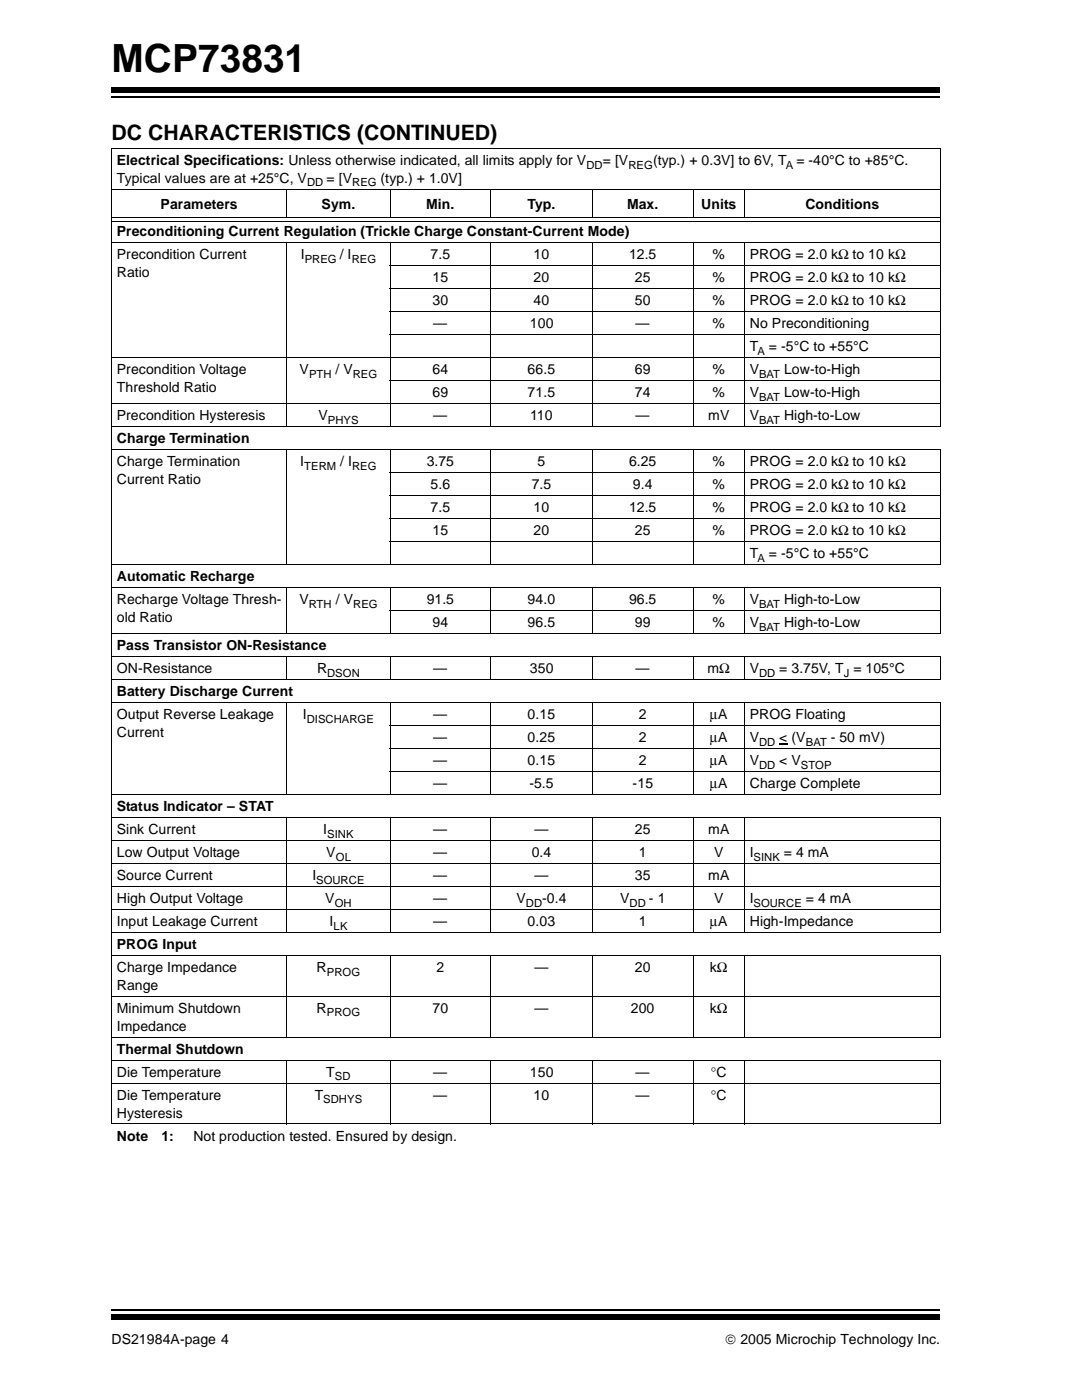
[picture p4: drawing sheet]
<svg xmlns="http://www.w3.org/2000/svg" width="216mm" height="279mm" viewBox="0 0 216 279" stroke-linecap="round" stroke-linejoin="round" font-family="sans-serif">
<defs><g id="words">
<text font-size="7.7" x="22.2" y="14.4">MCP73831</text>
<text font-size="4.2" x="22.2" y="27.9">DC CHARACTERISTICS (CONTINUED)</text>
<g font-size="2.8">
<text x="23.3" y="32.9">Electrical Specifications: Unless otherwise indicated, all limits apply for V</text>
<text x="120.1" y="32.9">= [V</text>
<text x="130.1" y="32.9">(typ.) + 0.3V] to 6V, T = -40°C to +85°C.</text>
<text x="23.3" y="36.4">Typical values are at +25°C, V</text>
<text x="32" y="41.7">Parameters</text>
<text x="64" y="41.7">Sym.</text>
<text x="65.1" y="36.4">= [V</text>
<text x="75.8" y="36.4">(typ.) + 1.0V]</text>
<text x="84.9" y="41.7">Min.</text>
<text x="105.1" y="41.7">Typ.</text>
<text x="124.9" y="41.7">Max.</text>
<text x="139.7" y="41.7">Units</text>
<text x="160.4" y="41.7">Conditions</text>
<text x="23.3" y="47">Preconditioning Current Regulation (Trickle Charge Constant-Current Mode)</text>
<text x="23.3" y="51.6">Precondition Current</text>
<text x="59.9" y="51.6">I</text>
<text x="67.7" y="51.6">/ I</text>
<text x="85.8" y="51.6">7.5</text>
<text x="106.3" y="51.6">10</text>
<text x="125.3" y="51.6">12.5</text>
<text x="141.9" y="51.6">%</text>
<text x="149.4" y="51.6">PROG = 2.0 kΩ to 10 kΩ</text>
<text x="23.3" y="55.2">Ratio</text>
<text x="86.2" y="56.2">15</text>
<text x="106.3" y="56.2">20</text>
<text x="126.5" y="56.2">25</text>
<text x="141.9" y="56.2">%</text>
<text x="149.4" y="56.2">PROG = 2.0 kΩ to 10 kΩ</text>
<text x="86.2" y="60.8">30</text>
<text x="86.3" y="65.4">—</text>
<text x="105.5" y="65.4">100</text>
<text x="106.3" y="60.8">40</text>
<text x="126.5" y="60.8">50</text>
<text x="126.6" y="65.4">—</text>
<text x="141.9" y="65.4">%</text>
<text x="141.9" y="60.8">%</text>
<text x="149.4" y="65.4">No Preconditioning</text>
<text x="149.4" y="60.8">PROG = 2.0 kΩ to 10 kΩ</text>
<text x="149.4" y="70">T</text>
<text x="153.2" y="70">= -5°C to +55°C</text>
<text x="23.3" y="74.5">Precondition Voltage</text>
<text x="59.7" y="74.5">V</text>
<text x="66.8" y="74.5">/ V</text>
<text x="86.2" y="74.5">64</text>
<text x="105.1" y="74.5">66.5</text>
<text x="126.5" y="74.5">69</text>
<text x="141.9" y="74.5">%</text>
<text x="149.4" y="74.5">V</text>
<text x="156.2" y="74.5">Low-to-High</text>
<text x="23.3" y="78.1">Threshold Ratio</text>
<text x="23.3" y="83.7">Precondition Hysteresis</text>
<text x="63.4" y="83.7">V</text>
<text x="86.2" y="79.2">69</text>
<text x="86.3" y="83.7">—</text>
<text x="105.1" y="79.2">71.5</text>
<text x="105.6" y="83.7">110</text>
<text x="126.5" y="79.2">74</text>
<text x="126.6" y="83.7">—</text>
<text x="141.1" y="83.7">mV</text>
<text x="141.9" y="79.2">%</text>
<text x="149.4" y="79.2">V</text>
<text x="149.4" y="83.7">V</text>
<text x="156.2" y="79.2">Low-to-High</text>
<text x="156.2" y="83.7">High-to-Low</text>
<text x="23.3" y="88.3">Charge Termination</text>
<text x="23.3" y="92.9">Charge Termination</text>
<text x="59.8" y="92.9">I</text>
<text x="67.8" y="92.9">/ I</text>
<text x="85" y="92.9">3.75</text>
<text x="107.1" y="92.9">5</text>
<text x="125.3" y="92.9">6.25</text>
<text x="141.9" y="92.9">%</text>
<text x="149.4" y="92.9">PROG = 2.0 kΩ to 10 kΩ</text>
<text x="23.3" y="96.4">Current Ratio</text>
<text x="85.8" y="97.5">5.6</text>
<text x="105.9" y="97.5">7.5</text>
<text x="126.1" y="97.5">9.4</text>
<text x="141.9" y="97.5">%</text>
<text x="149.4" y="97.5">PROG = 2.0 kΩ to 10 kΩ</text>
<text x="85.8" y="102.1">7.5</text>
<text x="86.2" y="106.7">15</text>
<text x="106.3" y="102.1">10</text>
<text x="106.3" y="106.7">20</text>
<text x="125.3" y="102.1">12.5</text>
<text x="126.5" y="106.7">25</text>
<text x="141.9" y="102.1">%</text>
<text x="141.9" y="106.7">%</text>
<text x="149.4" y="102.1">PROG = 2.0 kΩ to 10 kΩ</text>
<text x="149.4" y="106.7">PROG = 2.0 kΩ to 10 kΩ</text>
<text x="149.4" y="111.3">T</text>
<text x="153.2" y="111.3">= -5°C to +55°C</text>
<text x="23.3" y="115.8">Automatic Recharge</text>
<text x="23.3" y="120.4">Recharge Voltage Thresh-</text>
<text x="23.3" y="124">old Ratio</text>
<text x="59.6" y="120.4">V</text>
<text x="66.9" y="120.4">/ V</text>
<text x="85" y="120.4">91.5</text>
<text x="86.2" y="125">94</text>
<text x="105.1" y="120.4">94.0</text>
<text x="105.1" y="125">96.5</text>
<text x="125.3" y="120.4">96.5</text>
<text x="126.5" y="125">99</text>
<text x="141.9" y="120.4">%</text>
<text x="141.9" y="125">%</text>
<text x="149.4" y="120.4">V</text>
<text x="149.4" y="125">V</text>
<text x="156.2" y="120.4">High-to-Low</text>
<text x="156.2" y="125">High-to-Low</text>
<text x="23.3" y="129.6">Pass Transistor ON-Resistance</text>
<text x="23.3" y="134.2">ON-Resistance</text>
<text x="63.2" y="134.2">R</text>
<text x="86.3" y="134.2">—</text>
<text x="105.5" y="134.2">350</text>
<text x="126.6" y="134.2">—</text>
<text x="140.9" y="134.2">mΩ</text>
<text x="149.4" y="134.2">V</text>
<text x="155.2" y="134.2">= 3.75V, T = 105°C</text>
<text x="23.3" y="138.8">Battery Discharge Current</text>
<text x="23.3" y="143.3">Output Reverse Leakage</text>
<text x="60.3" y="143.3">I</text>
<text x="86.3" y="143.3">—</text>
<text x="105.1" y="143.3">0.15</text>
<text x="127.3" y="143.3">2</text>
<text x="141.4" y="143.3">μA</text>
<text x="149.4" y="143.3">PROG Floating</text>
<text x="23.3" y="146.9">Current</text>
<text x="86.3" y="148">—</text>
<text x="105.1" y="148">0.25</text>
<text x="127.3" y="148">2</text>
<text x="141.4" y="148">μA</text>
<text x="149.4" y="148">V</text>
<text x="155.2" y="148">&lt; (V</text>
<text x="165.5" y="148">- 50 mV)</text>
<text x="86.3" y="152.5">—</text>
<text x="105.1" y="152.5">0.15</text>
<text x="127.3" y="152.5">2</text>
<text x="141.4" y="152.5">μA</text>
<text x="149.4" y="152.5">V</text>
<text x="155.2" y="152.5">&lt; V</text>
<text x="23.3" y="161.7">Status Indicator – STAT</text>
<text x="86.3" y="157.1">—</text>
<text x="105.5" y="157.1">-5.5</text>
<text x="126" y="157.1">-15</text>
<text x="141.4" y="157.1">μA</text>
<text x="149.4" y="157.1">Charge Complete</text>
<text x="23.3" y="166.3">Sink Current</text>
<text x="64.4" y="166.3">I</text>
<text x="86.3" y="166.3">—</text>
<text x="106.5" y="166.3">—</text>
<text x="126.5" y="166.3">25</text>
<text x="141.1" y="166.3">mA</text>
<text x="23.3" y="170.9">Low Output Voltage</text>
<text x="65" y="170.9">V</text>
<text x="86.3" y="170.9">—</text>
<text x="105.9" y="170.9">0.4</text>
<text x="127.3" y="170.9">1</text>
<text x="142.2" y="170.9">V</text>
<text x="149.4" y="170.9">I</text>
<text x="156.2" y="170.9">= 4 mA</text>
<text x="23.3" y="175.5">Source Current</text>
<text x="62.2" y="175.5">I</text>
<text x="86.3" y="175.5">—</text>
<text x="106.5" y="175.5">—</text>
<text x="126.5" y="175.5">35</text>
<text x="141.1" y="175.5">mA</text>
<text x="23.3" y="184.6">Input Leakage Current</text>
<text x="23.3" y="180">High Output Voltage</text>
<text x="64.8" y="180">V</text>
<text x="65.7" y="184.6">I</text>
<text x="86.3" y="180">—</text>
<text x="86.3" y="184.6">—</text>
<text x="102.9" y="180">V</text>
<text x="105.1" y="184.6">0.03</text>
<text x="108" y="180">-0.4</text>
<text x="123.5" y="180">V</text>
<text x="127.3" y="184.6">1</text>
<text x="129.3" y="180">- 1</text>
<text x="141.4" y="184.6">μA</text>
<text x="142.2" y="180">V</text>
<text x="149.4" y="184.6">High-Impedance</text>
<text x="149.4" y="180">I</text>
<text x="160.5" y="180">= 4 mA</text>
<text x="23.3" y="189.2">PROG Input</text>
<text x="23.3" y="193.8">Charge Impedance</text>
<text x="23.3" y="197.3">Range</text>
<text x="63.1" y="193.8">R</text>
<text x="87" y="193.8">2</text>
<text x="106.5" y="193.8">—</text>
<text x="126.5" y="193.8">20</text>
<text x="141.4" y="193.8">kΩ</text>
<text x="23.3" y="201.9">Minimum Shutdown</text>
<text x="63.1" y="201.9">R</text>
<text x="86.2" y="201.9">70</text>
<text x="106.5" y="201.9">—</text>
<text x="125.7" y="201.9">200</text>
<text x="141.4" y="201.9">kΩ</text>
<text x="23.3" y="205.4">Impedance</text>
<text x="23.3" y="210">Thermal Shutdown</text>
<text x="23.3" y="214.6">Die Temperature</text>
<text x="65" y="214.6">T</text>
<text x="86.3" y="214.6">—</text>
<text x="105.5" y="214.6">150</text>
<text x="126.6" y="214.6">—</text>
<text x="141.6" y="214.6">°C</text>
<text x="23.3" y="219.2">Die Temperature</text>
<text x="62.7" y="219.2">T</text>
<text x="86.3" y="219.2">—</text>
<text x="106.3" y="219.2">10</text>
<text x="126.6" y="219.2">—</text>
<text x="141.6" y="219.2">°C</text>
<text x="23.3" y="227.3">Note</text>
<text x="23.3" y="222.8">Hysteresis</text>
<text x="32.2" y="227.3">1:</text>
<text x="38.5" y="227.3">Not production tested. Ensured by design.</text>
<text x="22.2" y="267.8">DS21984A-page 4</text>
<text x="144.5" y="267.8">© 2005 Microchip Technology Inc.</text>
</g>
<g font-size="2.2">
<text x="116.8" y="33.7">DD</text>
<text x="125.2" y="33.7">REG</text>
<text x="156.5" y="33.7">A</text>
<text x="61.2" y="37.2">DD</text>
<text x="70.1" y="37.2">REG</text>
<text x="60.7" y="52.3">PREG</text>
<text x="70.1" y="52.3">REG</text>
<text x="150.9" y="70.7">A</text>
<text x="61.6" y="75.3">PTH</text>
<text x="70.3" y="75.3">REG</text>
<text x="151.2" y="75.3">BAT</text>
<text x="151.2" y="79.8">BAT</text>
<text x="65.3" y="84.5">PHYS</text>
<text x="151.2" y="84.5">BAT</text>
<text x="60.6" y="93.6">TERM</text>
<text x="70.1" y="93.6">REG</text>
<text x="150.9" y="112">A</text>
<text x="61.5" y="121.1">RTH</text>
<text x="70.4" y="121.1">REG</text>
<text x="151.2" y="121.1">BAT</text>
<text x="151.2" y="125.7">BAT</text>
<text x="65.2" y="134.9">DSON</text>
<text x="151.2" y="134.9">DD</text>
<text x="168.1" y="134.9">J</text>
<text x="61.1" y="144.1">DISCHARGE</text>
<text x="151.2" y="148.6">DD</text>
<text x="160.5" y="148.6">BAT</text>
<text x="151.2" y="153.2">DD</text>
<text x="159.6" y="153.2">STOP</text>
<text x="65.2" y="167">SINK</text>
<text x="66.9" y="171.6">OL</text>
<text x="150.1" y="171.6">SINK</text>
<text x="63" y="176.1">SOURCE</text>
<text x="66.5" y="185.3">LK</text>
<text x="66.7" y="180.8">OH</text>
<text x="104.8" y="180.8">DD</text>
<text x="125.4" y="180.8">DD</text>
<text x="150.1" y="180.8">SOURCE</text>
<text x="65.1" y="194.5">PROG</text>
<text x="65.1" y="202.6">PROG</text>
<text x="66.7" y="215.3">SD</text>
<text x="64.4" y="219.9">SDHYS</text>
</g>
</g></defs>
<path d="M22.2 19.3h165.1" fill="none" stroke="#000" stroke-width=".34"/>
<path d="M22.2 17.4h165.1v1h-165.1z" fill="#000"/>
<path d="M22.2 260h165.1v5.9h-165.1z" fill="#fff"/>
<path d="M22.2 261h165.1" fill="none" stroke="#000" stroke-width=".34"/>
<path d="M155.2 148.2h1.7v.2h-1.7zM22.2 262h165.1v1.1h-165.1z" fill="#000"/>
<g fill="none" stroke="#000" stroke-width=".2">
<path d="M22.1 29.6h165.3M22.1 37.8h165.3M22.2 29.7v194.2M57.1 37.7v5.5M77.7 37.7v5.5M97.7 37.7v5.5M118 37.7v5.5M138.1 37.7v5.5M148.3 37.7v5.5M187.3 29.7v55.3M22.1 48.3h165.3M22.3 43.3h164.9"/>
<path d="M22.3 44.2h164.9M57.1 48.3v36.8M77.6 52.9h109.8M77.6 57.5h109.8M77.7 48.3v36.8M97.7 48.3v36.8M118 48.3v36.8M138.1 48.3v36.8M148.3 48.3v36.8M22.1 71.3h165.3M77.6 62.1h109.8M77.6 66.7h109.8"/>
<path d="M77.6 75.9h109.8M22.1 80.4h165.3M22.1 85h165.3M22.1 89.6h165.3M57.1 89.5v23.1M77.6 94.2h109.8M77.6 98.8h109.8M77.7 89.5v23.1M97.7 89.5v23.1M118 89.5v23.1M138.1 89.5v23.1M148.3 89.5v23.1"/>
<path d="M187.3 89.7v22.8M22.1 112.6h165.3M22.1 117.1h165.3M57.1 117.1v9.3M77.6 103.4h109.8M77.6 107.9h109.8M77.7 117.1v9.3M97.7 117.1v9.3M118 117.1v9.3M138.1 117.1v9.3M148.3 117.1v9.3M187.3 117.2v9"/>
<path d="M22.1 126.3h165.3M22.1 130.9h165.3M22.1 135.5h165.3M57.1 130.8v4.8M57.1 140v18.5M77.6 121.7h109.8M77.7 130.8v4.8M77.7 140v18.5M97.7 130.8v4.8M97.7 140v18.5M118 130.8v4.8M118 140v18.5"/>
<path d="M138.1 130.8v4.8M138.1 140v18.5M148.3 130.8v4.8M148.3 140v18.5M187.3 131v4.4M22.1 140.1h165.3M22.1 158.4h165.3M77.6 144.7h109.8M77.6 149.2h109.8M77.6 153.8h109.8M187.3 140.2v18.1M22.1 163h165.3"/>
<path d="M22.1 167.6h165.3M22.1 172.2h165.3M22.1 176.7h165.3M57.1 162.9v23.1M77.7 162.9v23.1M97.7 162.9v23.1M118 162.9v23.1M138.1 162.9v23.1M148.3 162.9v23.1M187.3 163.1v22.7M22.1 181.4h165.3M22.1 185.9h165.3"/>
<path d="M22.1 190.5h165.3M22.1 198.6h165.3M57.1 190.4v16.4M77.7 190.4v16.4M97.7 190.4v16.4M118 190.4v16.4M138.1 190.4v16.4M148.3 190.4v16.4M187.3 190.6v16.1M22.1 206.8h165.3M22.1 211.3h165.3M22.1 215.9h165.3"/>
<path d="M57.1 211.2v12.9M77.7 211.2v12.9M97.7 211.2v12.9M118 211.2v12.9M138.1 211.2v12.9M148.3 211.2v12.9M187.3 211.4v12.5M22.1 224h165.3"/>
</g>
<use href="#words"/>
</svg>
